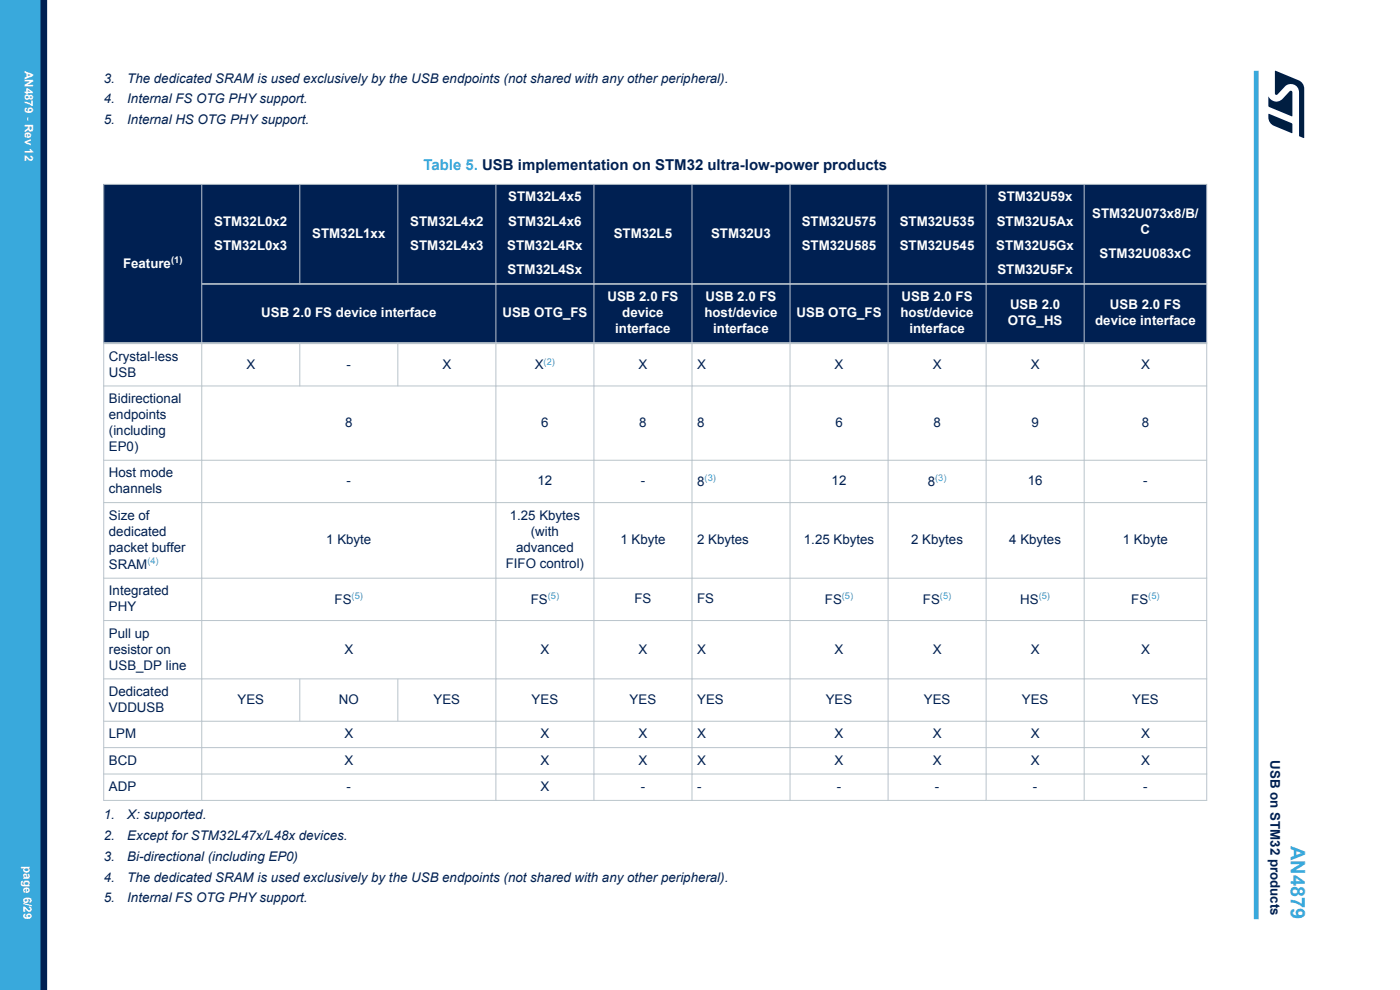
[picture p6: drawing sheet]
<svg xmlns="http://www.w3.org/2000/svg" width="297mm" height="210mm" viewBox="0 0 297 210" stroke-linecap="round" stroke-linejoin="round" font-family="sans-serif">
<defs><g id="words">
<text font-size="4.2" fill="#39a9dc" x="273.8" y="179.5" transform="rotate(90 273.8 179.5)">AN4879</text>
<text font-size="3.2" fill="#39a9dc" x="89.8" y="36.1">Table 5. USB implementation on STM32 ultra-low-power products</text>
<g font-size="2.8" fill="#002052">
<text x="22" y="17.5">3.</text>
<text x="27" y="17.5">The dedicated SRAM is used exclusively by the USB endpoints (not shared with any other peripheral).</text>
<text x="22" y="21.9">4.</text>
<text x="27" y="21.9">Internal FS OTG PHY support.</text>
<text x="22" y="26.3">5.</text>
<text x="27" y="26.3">Internal HS OTG PHY support.</text>
<text x="23.1" y="76.5">Crystal-less</text>
<text x="23.1" y="79.9">USB</text>
<text x="52.3" y="78.2">X</text>
<text x="73.5" y="78.2">-</text>
<text x="93.9" y="78.2">X</text>
<text x="113.5" y="78.3">X</text>
<text x="135.5" y="78.2">X</text>
<text x="147.9" y="78.2">X</text>
<text x="177.1" y="78.2">X</text>
<text x="197.9" y="78.2">X</text>
<text x="218.7" y="78.2">X</text>
<text x="242.1" y="78.2">X</text>
<text x="23.1" y="85.5">Bidirectional</text>
<text x="23.1" y="88.9">endpoints</text>
<text x="23.1" y="92.3">(including</text>
<text x="23.1" y="95.6">EP0)</text>
<text x="73.2" y="90.6">8</text>
<text x="114.8" y="90.6">6</text>
<text x="135.6" y="90.6">8</text>
<text x="147.9" y="90.6">8</text>
<text x="177.2" y="90.6">6</text>
<text x="198" y="90.6">8</text>
<text x="218.8" y="90.6">9</text>
<text x="242.2" y="90.6">8</text>
<text x="23.1" y="101.2">Host mode</text>
<text x="23.1" y="104.6">channels</text>
<text x="73.5" y="102.9">-</text>
<text x="114" y="102.9">12</text>
<text x="135.9" y="102.9">-</text>
<text x="147.9" y="103.1">8</text>
<text x="176.4" y="102.9">12</text>
<text x="196.8" y="103.1">8</text>
<text x="218" y="102.9">16</text>
<text x="242.5" y="102.9">-</text>
<text x="23.1" y="110.2">Size of</text>
<text x="23.1" y="113.6">dedicated</text>
<text x="108.1" y="110.4">1.25 Kbytes</text>
<text x="112.6" y="113.8">(with</text>
<text x="23.1" y="117">packet buffer</text>
<text x="69.2" y="115.4">1 Kbyte</text>
<text x="109.5" y="117.1">advanced</text>
<text x="131.6" y="115.4">1 Kbyte</text>
<text x="147.9" y="115.4">2 Kbytes</text>
<text x="170.5" y="115.4">1.25 Kbytes</text>
<text x="193.3" y="115.4">2 Kbytes</text>
<text x="214.1" y="115.4">4 Kbytes</text>
<text x="238.2" y="115.4">1 Kbyte</text>
<text x="23.1" y="120.7">SRAM</text>
<text x="107.3" y="120.5">FIFO control)</text>
<text x="23.1" y="126.3">Integrated</text>
<text x="23.1" y="129.6">PHY</text>
<text x="71" y="128.1">FS</text>
<text x="112.6" y="128.1">FS</text>
<text x="134.6" y="128">FS</text>
<text x="147.9" y="128">FS</text>
<text x="175" y="128.1">FS</text>
<text x="195.8" y="128.1">FS</text>
<text x="216.4" y="128.1">HS</text>
<text x="240" y="128.1">FS</text>
<text x="23.1" y="135.2">Pull up</text>
<text x="23.1" y="138.6">resistor on</text>
<text x="23.1" y="142">USB_DP line</text>
<text x="73.1" y="138.6">X</text>
<text x="114.7" y="138.6">X</text>
<text x="135.5" y="138.6">X</text>
<text x="147.9" y="138.6">X</text>
<text x="177.1" y="138.6">X</text>
<text x="197.9" y="138.6">X</text>
<text x="218.7" y="138.6">X</text>
<text x="242.1" y="138.6">X</text>
<text x="23.1" y="147.6">Dedicated</text>
<text x="50.4" y="149.3">YES</text>
<text x="71.9" y="149.3">NO</text>
<text x="92" y="149.3">YES</text>
<text x="112.8" y="149.3">YES</text>
<text x="133.6" y="149.3">YES</text>
<text x="147.9" y="149.3">YES</text>
<text x="175.2" y="149.3">YES</text>
<text x="196" y="149.3">YES</text>
<text x="216.8" y="149.3">YES</text>
<text x="240.2" y="149.3">YES</text>
<text x="23.1" y="151">VDDUSB</text>
<text x="23.1" y="156.6">LPM</text>
<text x="73.1" y="156.6">X</text>
<text x="114.7" y="156.6">X</text>
<text x="135.5" y="156.6">X</text>
<text x="147.9" y="156.6">X</text>
<text x="177.1" y="156.6">X</text>
<text x="197.9" y="156.6">X</text>
<text x="218.7" y="156.6">X</text>
<text x="242.1" y="156.6">X</text>
<text x="269.5" y="161.3" transform="rotate(90 269.5 161.3)">USB on STM32 products</text>
<text x="23.1" y="162.2">BCD</text>
<text x="23.1" y="167.8">ADP</text>
<text x="73.1" y="162.2">X</text>
<text x="73.5" y="167.8">-</text>
<text x="114.7" y="162.2">X</text>
<text x="114.7" y="167.8">X</text>
<text x="135.5" y="162.2">X</text>
<text x="135.9" y="167.8">-</text>
<text x="147.9" y="162.2">X</text>
<text x="147.9" y="167.8">-</text>
<text x="177.1" y="162.2">X</text>
<text x="177.5" y="167.8">-</text>
<text x="197.9" y="162.2">X</text>
<text x="198.3" y="167.8">-</text>
<text x="218.7" y="162.2">X</text>
<text x="219.1" y="167.8">-</text>
<text x="242.1" y="162.2">X</text>
<text x="242.5" y="167.8">-</text>
<text x="22" y="173.8">1.</text>
<text x="27" y="173.8">X: supported.</text>
<text x="22" y="178.2">2.</text>
<text x="27" y="178.2">Except for STM32L47x/L48x devices.</text>
<text x="22" y="182.6">3.</text>
<text x="27" y="182.6">Bi-directional (including EP0)</text>
<text x="22" y="187">4.</text>
<text x="22" y="191.4">5.</text>
<text x="27" y="187">The dedicated SRAM is used exclusively by the USB endpoints (not shared with any other peripheral).</text>
<text x="27" y="191.4">Internal FS OTG PHY support.</text>
</g>
<g font-size="2.8" fill="#fff">
<text x="45.4" y="47.9">STM32L0x2</text>
<text x="87" y="47.9">STM32L4x2</text>
<text x="107.8" y="42.7">STM32L4x5</text>
<text x="107.8" y="47.9">STM32L4x6</text>
<text x="170.1" y="47.9">STM32U575</text>
<text x="190.9" y="47.9">STM32U535</text>
<text x="211.4" y="47.9">STM32U5Ax</text>
<text x="211.7" y="42.7">STM32U59x</text>
<text x="231.7" y="46.2">STM32U073x8/B/</text>
<text x="45.4" y="53">STM32L0x3</text>
<text x="66.2" y="50.5">STM32L1xx</text>
<text x="87" y="53">STM32L4x3</text>
<text x="107.6" y="53">STM32L4Rx</text>
<text x="130.2" y="50.5">STM32L5</text>
<text x="150.8" y="50.5">STM32U3</text>
<text x="170.1" y="53">STM32U585</text>
<text x="190.9" y="53">STM32U545</text>
<text x="211.4" y="53">STM32U5Gx</text>
<text x="242" y="49.6">C</text>
<text x="26.1" y="56.8">Feature</text>
<text x="107.7" y="58.2">STM32L4Sx</text>
<text x="211.6" y="58.2">STM32U5Fx</text>
<text x="233.3" y="54.7">STM32U083xC</text>
<text x="128.9" y="63.9">USB 2.0 FS</text>
<text x="149.7" y="63.9">USB 2.0 FS</text>
<text x="191.3" y="63.9">USB 2.0 FS</text>
<text x="214.3" y="65.6">USB 2.0</text>
<text x="235.5" y="65.6">USB 2.0 FS</text>
<text x="55.4" y="67.3">USB 2.0 FS device interface</text>
<text x="106.6" y="67.3">USB OTG_FS</text>
<text x="130.5" y="70.7">interface</text>
<text x="132" y="67.3">device</text>
<text x="149.4" y="67.3">host/device</text>
<text x="151.3" y="70.7">interface</text>
<text x="169" y="67.3">USB OTG_FS</text>
<text x="191" y="67.3">host/device</text>
<text x="192.9" y="70.7">interface</text>
<text x="213.8" y="69">OTG_HS</text>
<text x="232.3" y="69">device interface</text>
</g>
<g font-size="2.5" fill="#fff">
<text x="5.3" y="15" transform="rotate(90 5.3 15)">AN4879 - Rev 12</text>
<text x="5" y="183.7" transform="rotate(90 5 183.7)">page 6/29</text>
</g>
<text font-size="2" fill="#fff" x="36.3" y="55.9">(1)</text>
<g font-size="2" fill="#39a9dc">
<text x="115.3" y="77.4">(2)</text>
<text x="149.5" y="102.1">(3)</text>
<text x="198.4" y="102.1">(3)</text>
<text x="31.3" y="119.7">(4)</text>
<text x="74.6" y="127.1">(5)</text>
<text x="116.2" y="127.1">(5)</text>
<text x="178.6" y="127.1">(5)</text>
<text x="199.4" y="127.1">(5)</text>
<text x="220.4" y="127.1">(5)</text>
<text x="243.6" y="127.1">(5)</text>
</g>
</g></defs>
<g fill="#002052">
<path d="M22 39.1h234v33.7h-234z" fill-rule="evenodd"/>
<path d="M22 39.1h234v21.1h-234z" fill-rule="evenodd"/>
<path d="M22.1 39.2h20.6v33.4h-20.6z" fill-rule="evenodd"/>
<path d="M42.9 60.4h62.2v12.2h-62.2z" fill-rule="evenodd"/>
<path d="M105.3 60.4h20.6v12.2h-20.6z" fill-rule="evenodd"/>
<path d="M126.1 60.4h20.6v12.2h-20.6z" fill-rule="evenodd"/>
<path d="M146.9 60.4h20.6v12.2h-20.6z" fill-rule="evenodd"/>
<path d="M167.7 60.4h20.6v12.2h-20.6z" fill-rule="evenodd"/>
<path d="M188.5 60.4h20.6v12.2h-20.6z" fill-rule="evenodd"/>
<path d="M209.3 60.4h20.6v12.2h-20.6z" fill-rule="evenodd"/>
<path d="M230.1 60.4h25.8v12.2h-25.8z" fill-rule="evenodd"/>
</g>
<g fill="none" stroke="#b9c4ca" stroke-width=".21">
<path d="M21.9 39.1h234.2M22 39v130.9M42.8 39v130.9M63.6 39v21.4M84.4 39v21.4M105.2 39v130.9M126 39v130.9M146.8 39v130.9M167.6 39v130.9M188.4 39v130.9M209.2 39v130.9M230 39v130.9"/>
<path d="M256 39v130.9M63.6 72.6v9.4M84.4 72.6v9.4M21.9 81.9h234.2M21.9 97.6h234.2M21.9 106.6h234.2M21.9 122.6h234.2M21.9 131.6h234.2M21.9 144h234.2M21.9 153h234.2M21.9 158.6h234.2M63.6 144v9.1"/>
<path d="M84.4 144v9.1M21.9 164.2h234.2M21.9 169.8h234.2"/>
</g>
<path d="M42.8 60.2h213.3" fill="none" stroke="#b9c4ca" stroke-width=".35"/>
<path d="M21.9 72.8h234.2" fill="none" stroke="#b9c4ca" stroke-width=".42"/>
<path d="M266.5 15v180" fill="none" stroke="#39a9dc" stroke-width="1"/>
<g fill="#39a9dc">
<path d="M0 0h8.6v210h-8.6z" fill-rule="evenodd"/>
<path d="M0 0h7.5v210h-7.5z" fill-rule="evenodd"/>
</g>
<path d="M9.3 0v210" fill="none" stroke="#002052" stroke-width="1.4"/>
<g fill="#001e41">
<path d="M270.5 15l5 2.1a1.91 1.91 0 0 1 1.2 1.7l-.1 10.5-1-.5v-9.2a1.74 1.74 0 0 0-1-1.6 1.74 1.74 0 0 0-2 .3l-1.6 1.7-.2 .1-.3-.1z"/>
<path d="M269.1 24.2l4.9 1.9 .2 .3v1.7l-.2 .1-3.8-1.5a1.92 1.92 0 0 1-1.1-1.8z"/>
<path d="M269.1 20.5a1.85 1.85 0 0 0 2.9 .5l1.6-1.6 .2-.2 .3 .2v5.3l-5-2.1z"/>
</g>
<use href="#words"/>
</svg>
